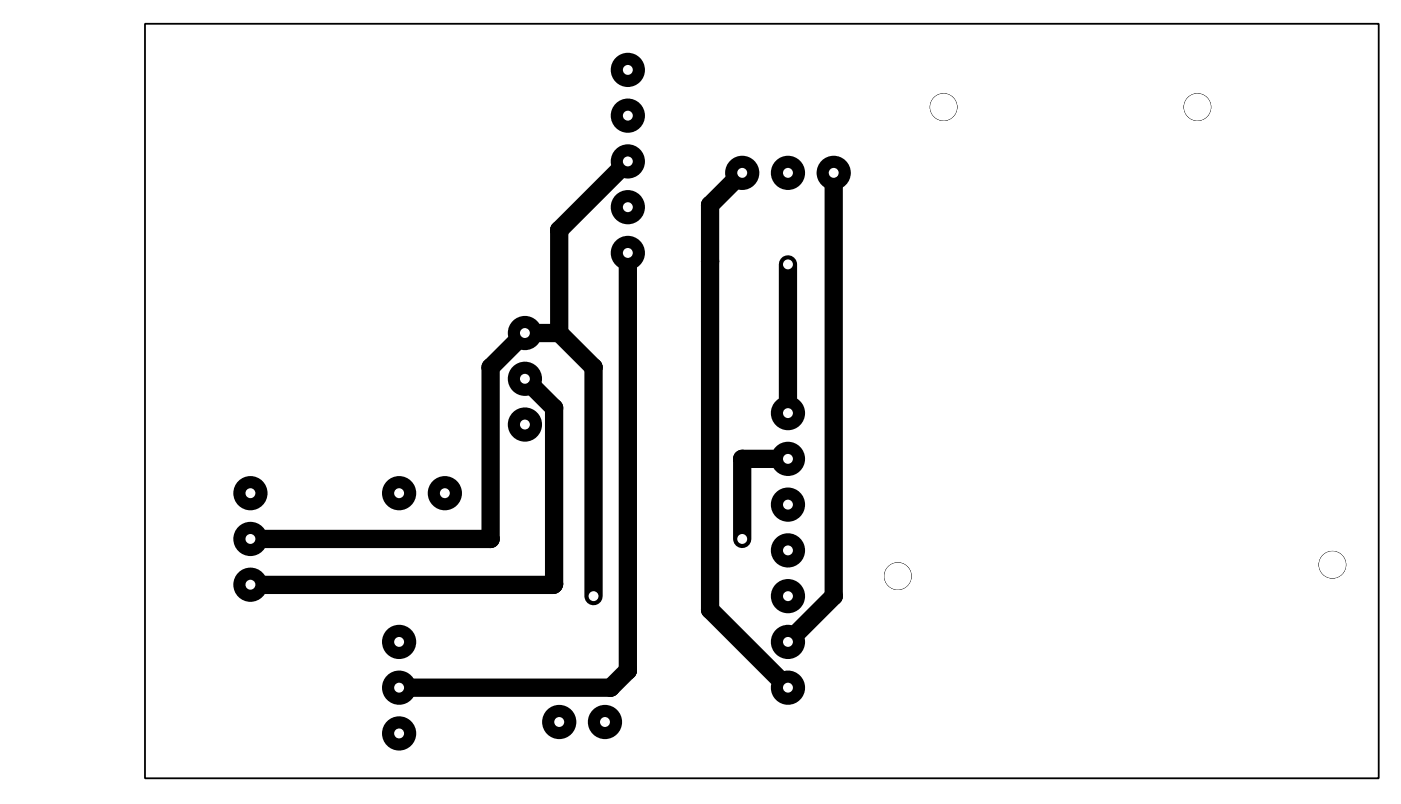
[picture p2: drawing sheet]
<svg xmlns="http://www.w3.org/2000/svg" width="156mm" height="89mm" viewBox="0 0 156 89" stroke-linecap="round" stroke-linejoin="round" font-family="sans-serif">
<path d="M69.7 17.9l-7.6 7.6v11.5M82.4 19.2l-3.6 3.6v44.9l8.7 8.6M92.6 19.2v47l-5.1 5.1M62.1 37h-3.8l-3.8 3.8v19h-26.7M62.1 37l3.8 3.8v25.4M69.7 28.1v46.3l-1.9 1.9h-23.5M87.5 29.3v16.6M58.3 42l3.2 3.3v19.5l-.1 .1h-33.6M87.5 50.9h-5.1v8.9" fill="none" stroke="#000" stroke-width="2"/>
<g fill="#000">
<circle cx="62.1" cy="37" r="1.01"/>
<circle cx="62.1" cy="25.5" r="1.01"/>
<circle cx="78.8" cy="22.8" r="1.01"/>
<circle cx="78.8" cy="29" r="1.01"/>
<circle cx="54.5" cy="59.8" r="1.01"/>
<circle cx="54.5" cy="40.8" r="1.01"/>
<circle cx="61.5" cy="45.3" r="1.01"/>
<circle cx="65.9" cy="40.8" r="1.01"/>
<circle cx="82.4" cy="50.9" r="1.01"/>
<circle cx="87.5" cy="45.9" r=".6"/>
<circle cx="27.8" cy="64.9" r="1.01"/>
<circle cx="61.4" cy="64.9" r="1.01"/>
<circle cx="61.5" cy="64.8" r="1.01"/>
<circle cx="67.8" cy="76.3" r="1.01"/>
<circle cx="69.7" cy="74.4" r="1.01"/>
<circle cx="78.8" cy="67.7" r="1.01"/>
<circle cx="92.6" cy="66.2" r="1.01"/>
</g>
<circle cx="87.5" cy="45.9" r=".55" fill="#fff"/>
<circle cx="87.5" cy="50.9" r=".6" fill="#000"/>
<circle cx="87.5" cy="50.9" r=".55" fill="#fff"/>
<circle cx="87.5" cy="66.2" r=".6" fill="#000"/>
<circle cx="87.5" cy="66.2" r=".55" fill="#fff"/>
<circle cx="65.9" cy="66.2" r=".6" fill="#000"/>
<circle cx="65.9" cy="66.2" r=".55" fill="#fff"/>
<circle cx="82.4" cy="59.8" r=".6" fill="#000"/>
<circle cx="82.4" cy="59.8" r=".55" fill="#fff"/>
<circle cx="87.5" cy="29.4" r=".6" fill="#000"/>
<circle cx="87.5" cy="29.3" r=".55" fill="#fff"/>
<circle cx="133" cy="11.9" r="1.53" fill="#000"/>
<circle cx="133" cy="11.9" r="1.5" fill="#fff"/>
<circle cx="104.8" cy="11.9" r="1.53" fill="#000"/>
<circle cx="104.8" cy="11.9" r="1.5" fill="#fff"/>
<circle cx="148" cy="62.7" r="1.53" fill="#000"/>
<circle cx="148" cy="62.7" r="1.5" fill="#fff"/>
<circle cx="99.7" cy="64" r="1.53" fill="#000"/>
<circle cx="99.7" cy="64" r="1.5" fill="#fff"/>
<circle cx="133" cy="11.9" r="1.53" fill="#000"/>
<circle cx="133" cy="11.9" r="1.5" fill="#fff"/>
<circle cx="104.8" cy="11.9" r="1.53" fill="#000"/>
<circle cx="104.8" cy="11.9" r="1.5" fill="#fff"/>
<circle cx="148" cy="62.7" r="1.53" fill="#000"/>
<circle cx="148" cy="62.7" r="1.5" fill="#fff"/>
<circle cx="99.7" cy="64" r="1.53" fill="#000"/>
<circle cx="99.7" cy="64" r="1.5" fill="#fff"/>
<circle cx="87.5" cy="76.3" r="1.9" fill="#000"/>
<circle cx="87.5" cy="76.3" r=".55" fill="#fff"/>
<circle cx="87.5" cy="71.3" r="1.9" fill="#000"/>
<circle cx="87.5" cy="71.3" r=".55" fill="#fff"/>
<circle cx="87.5" cy="66.2" r="1.9" fill="#000"/>
<circle cx="87.5" cy="66.2" r=".55" fill="#fff"/>
<circle cx="87.5" cy="61.1" r="1.9" fill="#000"/>
<circle cx="87.5" cy="61.1" r=".55" fill="#fff"/>
<circle cx="87.5" cy="56" r="1.9" fill="#000"/>
<circle cx="87.5" cy="56" r=".55" fill="#fff"/>
<circle cx="87.5" cy="50.9" r="1.9" fill="#000"/>
<circle cx="87.5" cy="50.9" r=".55" fill="#fff"/>
<circle cx="87.5" cy="45.9" r="1.9" fill="#000"/>
<circle cx="87.5" cy="45.9" r=".55" fill="#fff"/>
<circle cx="69.7" cy="28.1" r="1.9" fill="#000"/>
<circle cx="69.7" cy="28.1" r=".55" fill="#fff"/>
<circle cx="69.7" cy="23" r="1.9" fill="#000"/>
<circle cx="69.7" cy="23" r=".55" fill="#fff"/>
<circle cx="69.7" cy="17.9" r="1.9" fill="#000"/>
<circle cx="69.7" cy="17.9" r=".55" fill="#fff"/>
<circle cx="69.7" cy="12.8" r="1.9" fill="#000"/>
<circle cx="69.7" cy="12.8" r=".55" fill="#fff"/>
<circle cx="69.7" cy="7.8" r="1.9" fill="#000"/>
<circle cx="69.7" cy="7.8" r=".55" fill="#fff"/>
<circle cx="27.8" cy="54.7" r="1.9" fill="#000"/>
<circle cx="27.8" cy="54.7" r=".55" fill="#fff"/>
<circle cx="27.8" cy="59.8" r="1.9" fill="#000"/>
<circle cx="27.8" cy="59.8" r=".55" fill="#fff"/>
<circle cx="27.8" cy="64.9" r="1.9" fill="#000"/>
<circle cx="27.8" cy="64.9" r=".55" fill="#fff"/>
<circle cx="58.3" cy="37" r="1.9" fill="#000"/>
<circle cx="58.3" cy="37" r=".55" fill="#fff"/>
<circle cx="58.3" cy="42" r="1.9" fill="#000"/>
<circle cx="58.3" cy="42" r=".55" fill="#fff"/>
<circle cx="58.3" cy="47.1" r="1.9" fill="#000"/>
<circle cx="58.3" cy="47.1" r=".55" fill="#fff"/>
<circle cx="44.3" cy="71.3" r="1.9" fill="#000"/>
<circle cx="44.3" cy="71.3" r=".55" fill="#fff"/>
<circle cx="44.3" cy="76.3" r="1.9" fill="#000"/>
<circle cx="44.3" cy="76.3" r=".55" fill="#fff"/>
<circle cx="44.3" cy="81.4" r="1.9" fill="#000"/>
<circle cx="44.3" cy="81.4" r=".55" fill="#fff"/>
<circle cx="49.4" cy="54.7" r="1.9" fill="#000"/>
<circle cx="49.4" cy="54.7" r=".55" fill="#fff"/>
<circle cx="44.3" cy="54.7" r="1.9" fill="#000"/>
<circle cx="44.3" cy="54.7" r=".55" fill="#fff"/>
<circle cx="62.1" cy="80.1" r="1.9" fill="#000"/>
<circle cx="62.1" cy="80.1" r=".55" fill="#fff"/>
<circle cx="67.2" cy="80.1" r="1.9" fill="#000"/>
<circle cx="67.2" cy="80.1" r=".55" fill="#fff"/>
<circle cx="82.4" cy="19.2" r="1.9" fill="#000"/>
<circle cx="82.4" cy="19.2" r=".55" fill="#fff"/>
<circle cx="87.5" cy="19.2" r="1.9" fill="#000"/>
<circle cx="87.5" cy="19.2" r=".55" fill="#fff"/>
<circle cx="92.6" cy="19.2" r="1.9" fill="#000"/>
<circle cx="92.6" cy="19.2" r=".55" fill="#fff"/>
<path d="M16.1 2.6h137v83.8h-137z" fill="none" stroke="#000" stroke-width=".2"/>
</svg>
